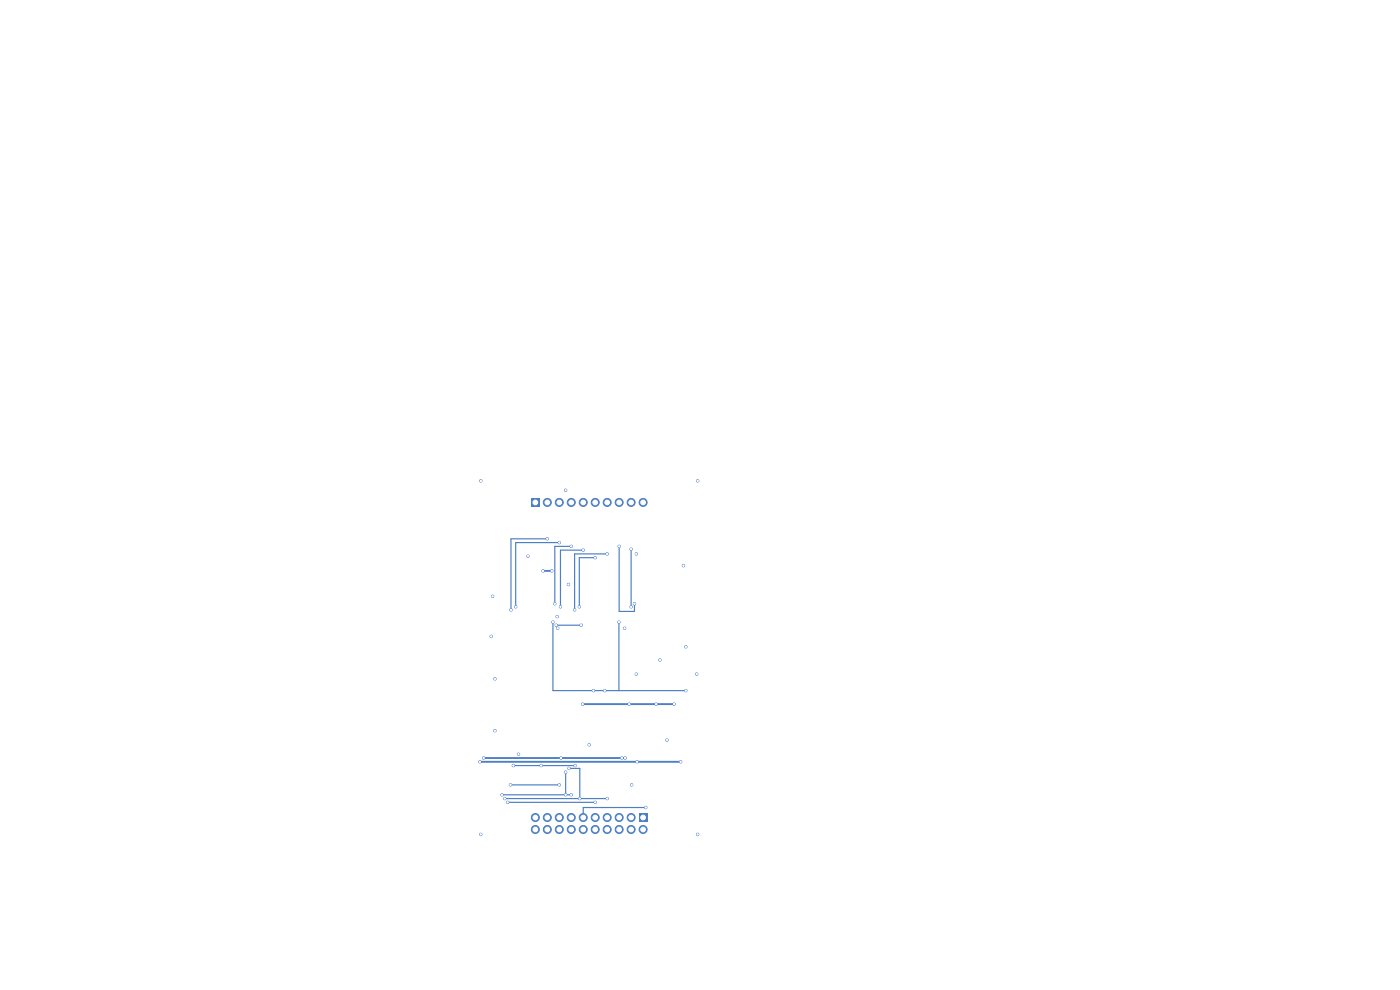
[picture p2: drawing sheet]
<svg xmlns="http://www.w3.org/2000/svg" width="297mm" height="210mm" viewBox="0 0 297 210" stroke-linecap="round" stroke-linejoin="round" font-family="sans-serif">
<path d="M135.6 172.6h1.7v1.7h-1.7z" fill="#4d7fc4"/>
<g fill="#4d7fc4" stroke="#4d7fc4" stroke-width=".21">
<circle cx="136.4" cy="176" r=".85"/>
<circle cx="133.9" cy="173.4" r=".85"/>
<circle cx="133.9" cy="176" r=".85"/>
<circle cx="131.4" cy="173.4" r=".85"/>
<circle cx="131.4" cy="176" r=".85"/>
<circle cx="128.8" cy="173.4" r=".85"/>
<circle cx="128.8" cy="176" r=".85"/>
<circle cx="126.3" cy="173.4" r=".85"/>
<circle cx="126.3" cy="176" r=".85"/>
<circle cx="123.7" cy="173.4" r=".85"/>
<circle cx="123.7" cy="176" r=".85"/>
<circle cx="121.2" cy="173.4" r=".85"/>
<circle cx="121.2" cy="176" r=".85"/>
<circle cx="118.7" cy="173.4" r=".85"/>
<circle cx="118.7" cy="176" r=".85"/>
<circle cx="116.1" cy="173.4" r=".85"/>
<circle cx="116.1" cy="176" r=".85"/>
<circle cx="113.6" cy="173.4" r=".85"/>
<circle cx="113.6" cy="176" r=".85"/>
</g>
<path d="M112.7 105.7h1.7v1.7h-1.7z" fill="#4d7fc4"/>
<g fill="#4d7fc4" stroke="#4d7fc4" stroke-width=".21">
<circle cx="116.1" cy="106.6" r=".85"/>
<circle cx="118.7" cy="106.6" r=".85"/>
<circle cx="121.2" cy="106.6" r=".85"/>
<circle cx="123.7" cy="106.6" r=".85"/>
<circle cx="126.3" cy="106.6" r=".85"/>
<circle cx="128.8" cy="106.6" r=".85"/>
<circle cx="131.4" cy="106.6" r=".85"/>
<circle cx="133.9" cy="106.6" r=".85"/>
<circle cx="136.4" cy="106.6" r=".85"/>
<circle cx="109.4" cy="128.7" r=".25"/>
<circle cx="118.7" cy="115.1" r=".25"/>
<circle cx="108.4" cy="129.4" r=".25"/>
<circle cx="116.1" cy="114.3" r=".25"/>
<circle cx="117.7" cy="128.1" r=".25"/>
<circle cx="121.2" cy="115.9" r=".25"/>
<circle cx="118.9" cy="128.7" r=".25"/>
<circle cx="123.7" cy="116.7" r=".25"/>
<circle cx="122.9" cy="128.7" r=".25"/>
<circle cx="126.3" cy="118.3" r=".25"/>
<circle cx="121.9" cy="129.4" r=".25"/>
<circle cx="128.8" cy="117.5" r=".25"/>
<circle cx="134.6" cy="128.1" r=".25"/>
<circle cx="131.3" cy="115.9" r=".25"/>
<circle cx="133.9" cy="128.7" r=".25"/>
<circle cx="133.9" cy="116.5" r=".25"/>
<circle cx="128.8" cy="169.4" r=".25"/>
<circle cx="107.1" cy="169.4" r=".25"/>
<circle cx="123" cy="169.4" r=".25"/>
<circle cx="120.7" cy="163" r=".25"/>
<circle cx="126.3" cy="170.2" r=".25"/>
<circle cx="107.7" cy="170.2" r=".25"/>
<circle cx="118.6" cy="166.5" r=".25"/>
<circle cx="108.3" cy="166.5" r=".25"/>
<circle cx="121.2" cy="168.6" r=".25"/>
<circle cx="106.5" cy="168.6" r=".25"/>
<circle cx="120" cy="168.6" r=".25"/>
<circle cx="120" cy="163.8" r=".25"/>
<circle cx="108.9" cy="162.4" r=".25"/>
<circle cx="122" cy="162.4" r=".25"/>
<circle cx="114.8" cy="162.4" r=".25"/>
<circle cx="118" cy="132.6" r=".25"/>
<circle cx="123.3" cy="132.6" r=".25"/>
<circle cx="137" cy="171.3" r=".25"/>
<circle cx="117.3" cy="132" r=".25"/>
<circle cx="131.3" cy="132" r=".25"/>
<circle cx="128.3" cy="146.5" r=".25"/>
<circle cx="125.9" cy="146.5" r=".25"/>
<circle cx="145.5" cy="146.5" r=".25"/>
<circle cx="145.5" cy="137.2" r=".25"/>
<circle cx="132.6" cy="160.8" r=".25"/>
<circle cx="102.6" cy="160.8" r=".25"/>
<circle cx="119" cy="160.8" r=".25"/>
<circle cx="131.9" cy="160.8" r=".25"/>
<circle cx="143" cy="149.4" r=".25"/>
<circle cx="123.6" cy="149.4" r=".25"/>
<circle cx="133.5" cy="149.4" r=".25"/>
<circle cx="139.2" cy="149.4" r=".25"/>
<circle cx="135.2" cy="161.6" r=".25"/>
<circle cx="101.8" cy="161.6" r=".25"/>
<circle cx="115.2" cy="121.1" r=".25"/>
<circle cx="117.1" cy="121.1" r=".25"/>
<circle cx="144.4" cy="161.6" r=".25"/>
<circle cx="118.3" cy="133.3" r=".25"/>
<circle cx="132.5" cy="133.3" r=".25"/>
<circle cx="102" cy="102" r=".25"/>
<circle cx="148" cy="102" r=".25"/>
<circle cx="102" cy="177" r=".25"/>
<circle cx="148" cy="177" r=".25"/>
<circle cx="105" cy="155" r=".25"/>
<circle cx="135" cy="117.5" r=".25"/>
<circle cx="104.2" cy="135" r=".25"/>
<circle cx="110" cy="160" r=".25"/>
<circle cx="125" cy="158" r=".25"/>
<circle cx="145" cy="120" r=".25"/>
<circle cx="147.8" cy="143" r=".25"/>
<circle cx="112" cy="118" r=".25"/>
<circle cx="120" cy="104" r=".25"/>
<circle cx="135" cy="143" r=".25"/>
<circle cx="105" cy="144" r=".25"/>
<circle cx="141.5" cy="157" r=".25"/>
<circle cx="134" cy="166.5" r=".25"/>
<circle cx="140" cy="140" r=".25"/>
<circle cx="118.2" cy="130.8" r=".25"/>
<circle cx="104.5" cy="126.5" r=".25"/>
<circle cx="120.6" cy="124" r=".25"/>
</g>
<g fill="none" stroke="#4d7fc4" stroke-width=".25">
<path d="M116.1 114.3h-7.7v15.1M118.6 115.1h-9.2v13.6M121.2 115.9h-3.5v12.2M123.7 116.7h-4.8v12M126.3 118.3h-3.4v10.4M128.8 117.5h-6.9v11.9M131.3 115.9v13.8h3.3v-1.6M133.9 116.5v12.2M117.3 132v14.5h28.2M118 132.6h5.3M131.3 132v14.5M106.5 168.6h14.7"/>
<path d="M107.1 169.4h21.7M107.7 170.2h18.6M108.3 166.5h10.3M108.9 162.4h13.1M120 163.8v4.8M120.7 163h2.3v6.4M137 171.3h-13.3v2.1"/>
</g>
<path d="M115.2 121.1h1.8M123.6 149.4h19.4M101.8 161.6h42.6M102.6 160.8h30" fill="none" stroke="#4d7fc4" stroke-width=".4"/>
<g fill="#fff" stroke="#fff" stroke-width=".21">
<circle cx="109.4" cy="128.7" r=".15"/>
<circle cx="118.6" cy="115.1" r=".15"/>
<circle cx="108.4" cy="129.4" r=".15"/>
<circle cx="116.1" cy="114.3" r=".15"/>
<circle cx="117.7" cy="128.1" r=".15"/>
<circle cx="121.2" cy="115.9" r=".15"/>
<circle cx="118.9" cy="128.7" r=".15"/>
<circle cx="123.7" cy="116.7" r=".15"/>
<circle cx="122.9" cy="128.7" r=".15"/>
<circle cx="126.3" cy="118.3" r=".15"/>
<circle cx="121.9" cy="129.4" r=".15"/>
<circle cx="128.8" cy="117.5" r=".15"/>
<circle cx="134.6" cy="128.1" r=".15"/>
<circle cx="131.3" cy="115.9" r=".15"/>
<circle cx="133.9" cy="128.7" r=".15"/>
<circle cx="133.9" cy="116.5" r=".15"/>
<circle cx="128.8" cy="169.4" r=".15"/>
<circle cx="107.1" cy="169.4" r=".15"/>
<circle cx="123" cy="169.4" r=".15"/>
<circle cx="120.7" cy="163" r=".15"/>
<circle cx="126.3" cy="170.2" r=".15"/>
<circle cx="107.7" cy="170.2" r=".15"/>
<circle cx="118.6" cy="166.5" r=".15"/>
<circle cx="108.3" cy="166.5" r=".15"/>
<circle cx="121.2" cy="168.6" r=".15"/>
<circle cx="106.5" cy="168.6" r=".15"/>
<circle cx="120" cy="168.6" r=".15"/>
<circle cx="120" cy="163.8" r=".15"/>
<circle cx="108.9" cy="162.4" r=".15"/>
<circle cx="122" cy="162.4" r=".15"/>
<circle cx="114.8" cy="162.4" r=".15"/>
<circle cx="118" cy="132.6" r=".15"/>
<circle cx="123.3" cy="132.6" r=".15"/>
<circle cx="137" cy="171.3" r=".15"/>
<circle cx="117.3" cy="132" r=".15"/>
<circle cx="131.3" cy="132" r=".15"/>
<circle cx="128.3" cy="146.5" r=".15"/>
<circle cx="125.9" cy="146.5" r=".15"/>
<circle cx="145.5" cy="146.5" r=".15"/>
<circle cx="145.5" cy="137.2" r=".15"/>
<circle cx="132.6" cy="160.8" r=".15"/>
<circle cx="102.6" cy="160.8" r=".15"/>
<circle cx="119" cy="160.8" r=".15"/>
<circle cx="131.9" cy="160.8" r=".15"/>
<circle cx="143" cy="149.4" r=".15"/>
<circle cx="123.6" cy="149.4" r=".15"/>
<circle cx="133.5" cy="149.4" r=".15"/>
<circle cx="139.2" cy="149.4" r=".15"/>
<circle cx="135.2" cy="161.6" r=".15"/>
<circle cx="101.8" cy="161.6" r=".15"/>
<circle cx="115.2" cy="121.1" r=".15"/>
<circle cx="117" cy="121.1" r=".15"/>
<circle cx="144.4" cy="161.6" r=".15"/>
<circle cx="118.3" cy="133.3" r=".15"/>
<circle cx="132.5" cy="133.3" r=".15"/>
<circle cx="102" cy="102" r=".15"/>
<circle cx="148" cy="102" r=".15"/>
<circle cx="102" cy="177" r=".15"/>
<circle cx="148" cy="177" r=".15"/>
<circle cx="105" cy="155" r=".15"/>
<circle cx="135" cy="117.5" r=".15"/>
<circle cx="104.2" cy="135" r=".15"/>
<circle cx="110" cy="160" r=".15"/>
<circle cx="125" cy="158" r=".15"/>
<circle cx="145" cy="120" r=".15"/>
<circle cx="147.8" cy="143" r=".15"/>
<circle cx="112" cy="118" r=".15"/>
<circle cx="120" cy="104" r=".15"/>
<circle cx="135" cy="143" r=".15"/>
<circle cx="105" cy="144" r=".15"/>
<circle cx="141.5" cy="157" r=".15"/>
<circle cx="134" cy="166.5" r=".15"/>
<circle cx="140" cy="140" r=".15"/>
<circle cx="118.2" cy="130.8" r=".15"/>
<circle cx="104.5" cy="126.5" r=".15"/>
<circle cx="120.6" cy="124" r=".15"/>
<circle cx="136.4" cy="173.4" r=".5"/>
<circle cx="136.4" cy="176" r=".5"/>
<circle cx="133.9" cy="173.4" r=".5"/>
<circle cx="133.9" cy="176" r=".5"/>
<circle cx="131.3" cy="173.4" r=".5"/>
<circle cx="131.3" cy="176" r=".5"/>
<circle cx="128.8" cy="173.4" r=".5"/>
<circle cx="128.8" cy="176" r=".5"/>
<circle cx="126.3" cy="173.4" r=".5"/>
<circle cx="126.3" cy="176" r=".5"/>
<circle cx="123.7" cy="173.4" r=".5"/>
<circle cx="123.7" cy="176" r=".5"/>
<circle cx="121.2" cy="173.4" r=".5"/>
<circle cx="121.2" cy="176" r=".5"/>
<circle cx="118.6" cy="173.4" r=".5"/>
<circle cx="118.6" cy="176" r=".5"/>
<circle cx="116.1" cy="173.4" r=".5"/>
<circle cx="116.1" cy="176" r=".5"/>
<circle cx="113.6" cy="173.4" r=".5"/>
<circle cx="113.6" cy="176" r=".5"/>
<circle cx="113.6" cy="106.6" r=".5"/>
<circle cx="116.1" cy="106.6" r=".5"/>
<circle cx="118.6" cy="106.6" r=".5"/>
<circle cx="121.2" cy="106.6" r=".5"/>
<circle cx="123.7" cy="106.6" r=".5"/>
<circle cx="126.3" cy="106.6" r=".5"/>
<circle cx="128.8" cy="106.6" r=".5"/>
<circle cx="131.3" cy="106.6" r=".5"/>
<circle cx="133.9" cy="106.6" r=".5"/>
<circle cx="136.4" cy="106.6" r=".5"/>
</g>
</svg>
